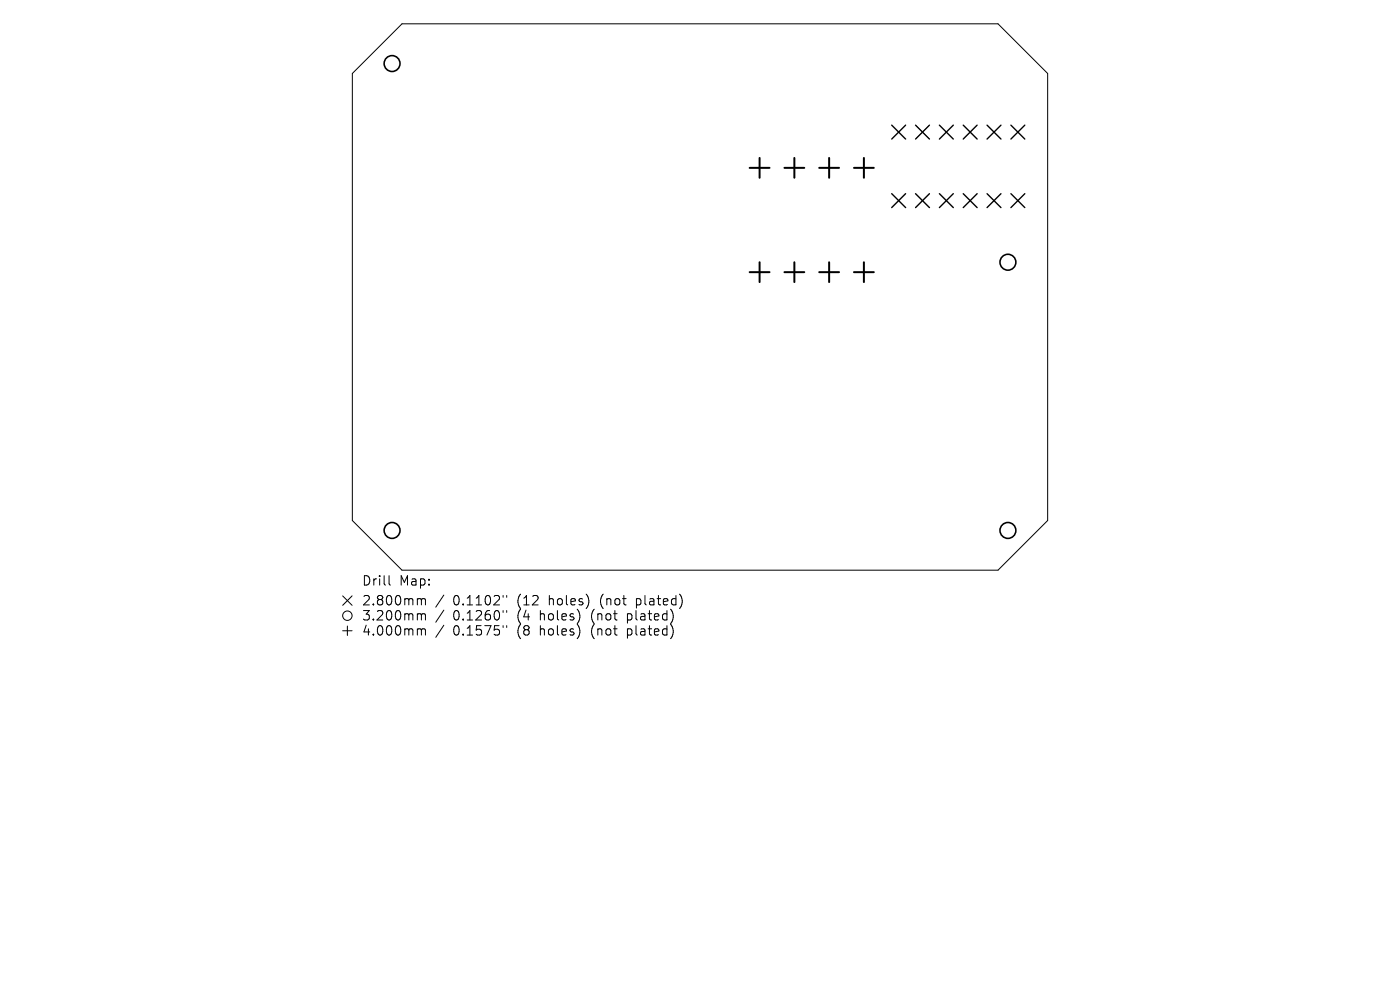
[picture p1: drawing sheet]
<svg xmlns="http://www.w3.org/2000/svg" width="297mm" height="210mm" viewBox="0 0 297 210" stroke-linecap="round" stroke-linejoin="round" font-family="sans-serif">
<defs><g id="words">
<g font-size="2.8">
<text x="76.7" y="124.5">Drill</text>
<text x="84.7" y="124.5">Map:</text>
<text x="76.7" y="128.7">2.800mm</text>
<text x="76.7" y="131.9">3.200mm</text>
<text x="96.1" y="128.7">0.1102&quot;</text>
<text x="96.1" y="131.9">0.1260&quot;</text>
<text x="109.9" y="128.7">(12</text>
<text x="109.9" y="131.9">(4</text>
<text x="114.8" y="131.9">holes)</text>
<text x="116.7" y="128.7">holes)</text>
<text x="125.9" y="131.9">(not</text>
<text x="127.8" y="128.7">(not</text>
<text x="133.7" y="131.9">plated)</text>
<text x="135.6" y="128.7">plated)</text>
<text x="76.7" y="135.1">4.000mm</text>
<text x="96.1" y="135.1">0.1575&quot;</text>
<text x="109.9" y="135.1">(8</text>
<text x="114.8" y="135.1">holes)</text>
<text x="125.9" y="135.1">(not</text>
<text x="133.7" y="135.1">plated)</text>
</g>
</g></defs>
<g fill="none" stroke="#000" stroke-width=".21">
<path d="M85.3 5.1h126.4l10.6 10.5v94.8l-10.6 10.6h-126.4l-10.6-10.6v-94.8zM72.7 126.4l2 2M72.7 133.8h2M73.7 132.8v2M74.7 126.4l-2 2M82.5 122.1v1.7l.3 .3M88.8 127l.5 .1 .1 .2M88.8 130.2h.3l.3 .3M88.8 133.4h.3l.3 .3M89.4 127.3l.3-.3 .5 .1 .1 1.2M89.4 127.3v1M89.4 130.5v1"/>
<path d="M89.4 133.7v1M89.4 130.5l.3-.3 .5 .1 .1 1.2M89.4 133.7l.3-.3 .5 .1 .1 1.2M94.2 126.2l-1.8 2.6M94.2 129.4l-1.8 2.6M94.2 132.6l-1.8 2.6M106.7 126.3v.4M106.7 129.5v.4M106.7 132.7v.4M107.5 126.3v.4M107.5 129.5v.4M107.5 132.7v.4"/>
<circle cx="73.7" cy="130.6" r="1"/>
</g>
<g fill="none" stroke="#000" stroke-width=".3">
<path d="M189.2 26.5l2.9 3M192.1 26.5l-2.9 3M194.2 26.5l3 3M197.2 26.5l-3 3M199.3 26.5l2.9 3M202.2 26.5l-2.9 3M204.3 26.5l3 3M207.3 26.5l-3 3M209.4 26.5l3 3M212.4 26.5l-3 3M214.5 26.5l2.9 3M217.4 26.5l-2.9 3"/>
<path d="M189.2 41.1l2.9 2.9M192.1 41.1l-2.9 2.9M194.2 41.1l3 2.9M197.2 41.1l-3 2.9M199.3 41.1l2.9 2.9M202.2 41.1l-2.9 2.9M204.3 41.1l3 2.9M207.3 41.1l-3 2.9M209.4 41.1l3 2.9M212.4 41.1l-3 2.9M214.5 41.1l2.9 2.9M217.4 41.1l-2.9 2.9"/>
</g>
<g fill="none" stroke="#000" stroke-width=".34">
<circle cx="83.2" cy="13.5" r="1.69"/>
<circle cx="213.8" cy="55.6" r="1.69"/>
<circle cx="83.2" cy="112.5" r="1.69"/>
<circle cx="213.8" cy="112.5" r="1.69"/>
</g>
<g fill="none" stroke="#000" stroke-width=".42">
<path d="M159 35.6h4.3M161.1 33.5v4.2M166.4 35.6h4.2M168.5 33.5v4.2M173.8 35.6h4.2M175.9 33.5v4.2M181.2 35.6h4.2M183.3 33.5v4.2M159 57.7h4.3M161.1 55.6v4.2M166.4 57.7h4.2M168.5 55.6v4.2"/>
<path d="M173.8 57.7h4.2M175.9 55.6v4.2M181.2 57.7h4.2M183.3 55.6v4.2"/>
</g>
<use href="#words"/>
</svg>
